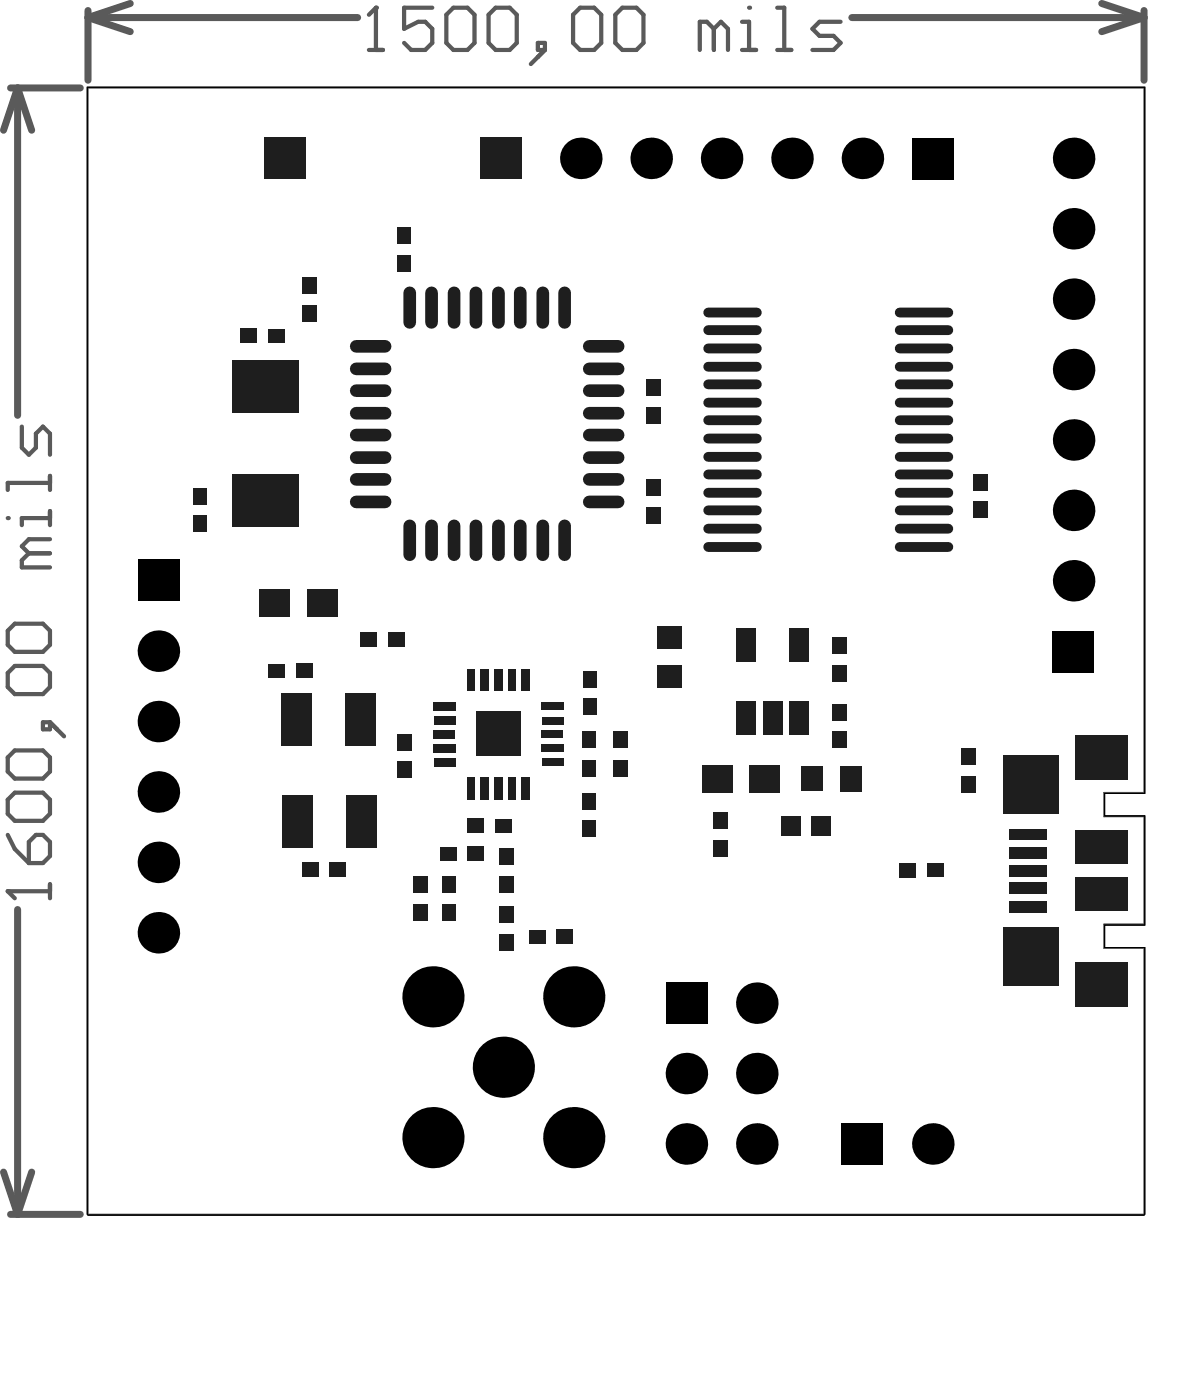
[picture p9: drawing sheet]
<svg xmlns="http://www.w3.org/2000/svg" width="72mm" height="84mm" viewBox="0 0 72 84" stroke-linecap="round" stroke-linejoin="round" font-family="sans-serif">
<path d="M5.3 5.3h63.6v42.5h-2.4v1.3h2.4v6.6h-2.4v1.4h2.4l-.1 16.1-63.5-.1z" fill="none" stroke="#000" stroke-width=".06"/>
<path d="M5.3 5.3h63.5v42.4h-2.4v1.5h2.4v6.5h-2.4v1.4h2.4v16h-63.5z" fill="none" stroke="#5a5a5a" stroke-width=".08"/>
<g fill="none" stroke="#5a5a5a" stroke-width=".42">
<path d="M.6 5.3h4.2M1.1 5.3l.8 2.5M1.1 5.3v19.7M1.1 5.3l-.9 2.5M5.3 .6v4.2M5.3 1.1l2.5 .8M5.3 1.1h16.2M7.8 .2l-2.5 .9M51.3 1.1h17.5M66.3 .2l2.5 .9M68.8 .6v4.2M68.8 1.1l-2.5 .8"/>
<path d="M1.1 54.8v18.3M.2 70.6l.9 2.5M.6 73.1h4.2M1.9 70.6l-.8 2.5"/>
</g>
<g fill="none" stroke="#5a5a5a" stroke-width=".25">
<path d="M22.2 3h.8M22.6 .5h.1M22.6 .5v2.5M22.6 .5l-.4 .4M26 .5h-1.7v1.2l.9-.4h.4l.4 .4v.9l-.4 .4h-.9l-.4-.4M27.3 .5h.8l.5 .4v1.7l-.5 .4h-.8l-.4-.4v-1.7zM29.8 .5h.9l.4 .4v1.7l-.4 .4h-.9l-.4-.4v-1.7zM32.4 2.6h.4v.4h-.4zM32.8 3l-.9 .9M34.9 .5h.9l.4 .4v1.7l-.4 .4h-.9l-.4-.4v-1.7zM37.5 .5h.8l.4 .4v1.7l-.4 .4h-.8l-.5-.4v-1.7zM43 1.7l-.5-.4h-.4v1.7"/>
<path d="M43 1.7v1.3M43 1.7l.4-.4 .4 .4v1.3M44.7 3h.8M44.7 1.3h.4v1.7M45.1 .5h.1M46.8 3h.8M46.8 .5h.4v2.5M50.6 1.3h-1.3l-.4 .4 .4 .5h.9l.4 .4-.4 .4h-1.3M.5 31.2h.1M.9 37.6h1.7l.4 .4v.8l-.4 .5h-1.7l-.4-.5v-.8zM1.3 25.7v1.3l.4 .4 .5-.4v-.9l.4-.4 .4 .4v1.3M1.7 33.3l-.4 .4v.5h1.7"/>
<path d="M1.7 33.3h1.3M3 28.7v.8M3 30.8v.8M3 29.1h-2.5v.4M3 31.2h-1.7v.4M3 32.5h-1.3l-.4 .4 .4 .4M.5 53.7h.1M.5 53.7h2.5M.5 53.7l.4 .4M.5 50.3l.4 .8 .8 .9M.9 40.1h1.7l.4 .4v.9l-.4 .4h-1.7l-.4-.4v-.9zM.9 45.2h1.7l.4 .4v.9l-.4 .4h-1.7l-.4-.4v-.9z"/>
<path d="M.9 47.7h1.7l.4 .5v.8l-.4 .4h-1.7l-.4-.4v-.8zM2.2 50.3h.4l.4 .4v.9l-.4 .4h-.9v-1.3zM2.6 43.5h.4v.4h-.4zM3 53.2v.9M3 43.5l.9 .8"/>
</g>
<g fill="#000">
<circle cx="35" cy="9.5" r="1.25"/>
<circle cx="39.2" cy="9.5" r="1.25"/>
<circle cx="43.4" cy="9.5" r="1.25"/>
<circle cx="47.7" cy="9.5" r="1.25"/>
<circle cx="51.9" cy="9.5" r="1.25"/>
<circle cx="64.6" cy="13.8" r="1.25"/>
<circle cx="64.6" cy="18" r="1.25"/>
<circle cx="64.6" cy="9.5" r="1.25"/>
<circle cx="9.5" cy="39.2" r="1.25"/>
<circle cx="64.6" cy="22.3" r="1.25"/>
<circle cx="64.6" cy="26.5" r="1.25"/>
<circle cx="64.6" cy="30.7" r="1.25"/>
<circle cx="64.6" cy="35" r="1.25"/>
<circle cx="9.5" cy="56.2" r="1.25"/>
<circle cx="9.5" cy="51.9" r="1.25"/>
<circle cx="9.5" cy="47.7" r="1.25"/>
<circle cx="9.5" cy="43.5" r="1.25"/>
<circle cx="26.1" cy="68.5" r="1.84"/>
<circle cx="26.1" cy="60" r="1.84"/>
<circle cx="30.3" cy="64.3" r="1.84"/>
<circle cx="34.5" cy="68.5" r="1.84"/>
<circle cx="34.5" cy="60" r="1.84"/>
<circle cx="41.3" cy="64.7" r="1.25"/>
<circle cx="41.3" cy="68.9" r="1.25"/>
<circle cx="45.5" cy="64.7" r="1.25"/>
<circle cx="45.5" cy="68.9" r="1.25"/>
<circle cx="45.5" cy="60.4" r="1.25"/>
<circle cx="56.1" cy="68.9" r="1.25"/>
</g>
<g fill="#000">
<path d="M54.9 8.3h2.5v2.5h-2.5z" fill-rule="evenodd"/>
<path d="M8.3 33.7h2.5v2.5h-2.5z" fill-rule="evenodd"/>
<path d="M40.1 59.1h2.5v2.5h-2.5z" fill-rule="evenodd"/>
<path d="M63.3 38h2.5v2.5h-2.5z" fill-rule="evenodd"/>
<path d="M50.6 67.6h2.5v2.5h-2.5z" fill-rule="evenodd"/>
</g>
<g fill="#1e1e1e">
<path d="M11.6 31h.8v1.1h-.8z" fill-rule="evenodd"/>
<path d="M11.6 29.4h.8v1h-.8z" fill-rule="evenodd"/>
<path d="M18.2 51.9h1v.9h-1z" fill-rule="evenodd"/>
<path d="M18.5 35.5h1.8v1.6h-1.8z" fill-rule="evenodd"/>
<path d="M18.2 18.4h.9v1h-.9z" fill-rule="evenodd"/>
<path d="M21.7 38.1h1v.9h-1z" fill-rule="evenodd"/>
</g>
<path d="M21.4 28.9h1.8M21.4 24.9h1.8M21.4 26.2h1.8M21.4 22.2h1.8" fill="none" stroke="#1e1e1e" stroke-width=".76"/>
<g fill="#1e1e1e">
<path d="M26.6 52.7h.8v1.1h-.8z" fill-rule="evenodd"/>
<path d="M24.9 52.7h.8v1.1h-.8z" fill-rule="evenodd"/>
<path d="M26.1 44.8h1.3v.5h-1.3z" fill-rule="evenodd"/>
<path d="M26.1 45.7h1.3v.5h-1.3z" fill-rule="evenodd"/>
<path d="M26.1 42.3h1.3v.5h-1.3z" fill-rule="evenodd"/>
<path d="M26.1 42.3h1.3v.5h-1.3z" fill-rule="evenodd"/>
<path d="M26.1 43.2h1.3v.5h-1.3z" fill-rule="evenodd"/>
</g>
<path d="M26 17.6v1.8M26 31.7v1.7" fill="none" stroke="#1e1e1e" stroke-width=".76"/>
<g fill="#1e1e1e">
<path d="M29.8 49.3h1v.9h-1z" fill-rule="evenodd"/>
<path d="M28.1 49.3h1v.9h-1z" fill-rule="evenodd"/>
</g>
<path d="M28.6 17.6v1.8M30 17.6v1.8M28.6 31.7v1.7M30 31.7v1.7" fill="none" stroke="#1e1e1e" stroke-width=".76"/>
<g fill="#1e1e1e">
<path d="M31.8 56h1v.8h-1z" fill-rule="evenodd"/>
<path d="M32.6 45.7h1.3v.4h-1.3z" fill-rule="evenodd"/>
<path d="M32.6 44.8h1.3v.5h-1.3z" fill-rule="evenodd"/>
<path d="M32.6 43.2h1.3v.4h-1.3z" fill-rule="evenodd"/>
<path d="M32.6 42.3h1.3v.5h-1.3z" fill-rule="evenodd"/>
</g>
<path d="M32.7 17.6v1.8M32.7 31.7v1.7" fill="none" stroke="#1e1e1e" stroke-width=".76"/>
<g fill="#1e1e1e">
<path d="M35 47.7h.8v1.1h-.8z" fill-rule="evenodd"/>
<path d="M35 49.4h.8v1h-.8z" fill-rule="evenodd"/>
<path d="M35 45.7h.8v1.1h-.8z" fill-rule="evenodd"/>
<path d="M35.1 42.1h.8v1h-.8z" fill-rule="evenodd"/>
</g>
<path d="M35.5 28.9h1.7M35.5 24.9h1.7M35.5 26.2h1.7M35.5 22.2h1.7" fill="none" stroke="#1e1e1e" stroke-width=".76"/>
<g fill="#1e1e1e">
<path d="M38.9 28.9h.8v1h-.8z" fill-rule="evenodd"/>
<path d="M38.9 24.5h.8v1h-.8z" fill-rule="evenodd"/>
<path d="M42.9 48.9h.9v1h-.9z" fill-rule="evenodd"/>
<path d="M48.8 49.2h1.2v1.1h-1.2z" fill-rule="evenodd"/>
<path d="M50.1 42.4h.8v1h-.8z" fill-rule="evenodd"/>
<path d="M50.1 38.4h.8v1h-.8z" fill-rule="evenodd"/>
<path d="M55.8 52h1v.8h-1z" fill-rule="evenodd"/>
<path d="M58.6 28.5h.8v1h-.8z" fill-rule="evenodd"/>
<path d="M16.1 40h1.1v.8h-1.1z" fill-rule="evenodd"/>
<path d="M14.4 19.8h1v.8h-1z" fill-rule="evenodd"/>
<path d="M16.1 19.8h1v.8h-1z" fill-rule="evenodd"/>
<path d="M17.8 40h1v.8h-1z" fill-rule="evenodd"/>
<path d="M18.2 16.7h.9v1h-.9z" fill-rule="evenodd"/>
</g>
<path d="M21.4 23.5h1.8M21.4 30.2h1.8M21.4 27.6h1.8M21.4 20.9h1.8" fill="none" stroke="#1e1e1e" stroke-width=".76"/>
<g fill="#1e1e1e">
<path d="M26.6 54.5h.8v1h-.8z" fill-rule="evenodd"/>
<path d="M24.9 54.5h.8v1h-.8z" fill-rule="evenodd"/>
<path d="M26.5 51h1v.8h-1z" fill-rule="evenodd"/>
<path d="M26.1 44h1.3v.5h-1.3z" fill-rule="evenodd"/>
<path d="M28.1 51h1v.9h-1z" fill-rule="evenodd"/>
<path d="M28.1 46.8h.5v1.4h-.5z" fill-rule="evenodd"/>
<path d="M28.9 46.8h.5v1.4h-.5z" fill-rule="evenodd"/>
<path d="M29.7 46.8h.6v1.4h-.6z" fill-rule="evenodd"/>
<path d="M29.7 40.3h.6v1.3h-.6z" fill-rule="evenodd"/>
<path d="M28.9 40.3h.5v1.3h-.5z" fill-rule="evenodd"/>
<path d="M28.1 40.3h.5v1.3h-.5z" fill-rule="evenodd"/>
<path d="M32.6 44h1.3v.4h-1.3z" fill-rule="evenodd"/>
<path d="M31.4 46.8h.5v1.4h-.5z" fill-rule="evenodd"/>
<path d="M31.4 40.3h.5v1.3h-.5z" fill-rule="evenodd"/>
<path d="M35 44h.8v1h-.8z" fill-rule="evenodd"/>
<path d="M35.1 40.4h.8v1h-.8z" fill-rule="evenodd"/>
</g>
<path d="M35.5 23.5h1.7M35.5 30.2h1.7M35.5 27.6h1.7M35.5 20.9h1.7" fill="none" stroke="#1e1e1e" stroke-width=".76"/>
<g fill="#1e1e1e">
<path d="M38.9 22.9h.8v1h-.8z" fill-rule="evenodd"/>
<path d="M38.9 30.5h.8v1h-.8z" fill-rule="evenodd"/>
<path d="M42.9 50.6h.9v1h-.9z" fill-rule="evenodd"/>
<path d="M42.3 46.1h1.8v1.6h-1.8z" fill-rule="evenodd"/>
<path d="M46 42.3h1.1v2h-1.1z" fill-rule="evenodd"/>
<path d="M45.1 46.1h1.8v1.6h-1.8z" fill-rule="evenodd"/>
<path d="M50.1 44h.8v1.1h-.8z" fill-rule="evenodd"/>
<path d="M50.1 40.1h.8v1h-.8z" fill-rule="evenodd"/>
<path d="M58.6 30.2h.8v1h-.8z" fill-rule="evenodd"/>
<path d="M19.8 51.9h1v.9h-1z" fill-rule="evenodd"/>
<path d="M23.9 45.9h.8v.9h-.8z" fill-rule="evenodd"/>
<path d="M23.3 38.1h1v.9h-1z" fill-rule="evenodd"/>
</g>
<path d="M24.7 17.6v1.8M27.3 17.6v1.8M24.7 31.7v1.7M27.3 31.7v1.7" fill="none" stroke="#1e1e1e" stroke-width=".76"/>
<g fill="#1e1e1e">
<path d="M23.9 15.3h.8v1.1h-.8z" fill-rule="evenodd"/>
<path d="M30 56.3h.9v1h-.9z" fill-rule="evenodd"/>
<path d="M30 54.6h.9v.9h-.9z" fill-rule="evenodd"/>
<path d="M33.5 56h1v.9h-1z" fill-rule="evenodd"/>
<path d="M30 52.7h.9v1.1h-.9z" fill-rule="evenodd"/>
<path d="M36.9 45.7h.8v1.1h-.8z" fill-rule="evenodd"/>
<path d="M39.6 37.7h1.5v1.4h-1.5z" fill-rule="evenodd"/>
</g>
<path d="M31.3 17.6v1.8M34 17.6v1.8M31.3 31.7v1.7M34 31.7v1.7" fill="none" stroke="#1e1e1e" stroke-width=".76"/>
<g fill="#1e1e1e">
<path d="M54.1 52h1v.9h-1z" fill-rule="evenodd"/>
<path d="M47 49.1h1.2v1.2h-1.2z" fill-rule="evenodd"/>
<path d="M47.5 37.9h1.2v2h-1.2z" fill-rule="evenodd"/>
<path d="M44.3 37.9h1.2v2h-1.2z" fill-rule="evenodd"/>
<path d="M64.7 58h3.2v2.6h-3.2z" fill-rule="evenodd"/>
<path d="M60.8 52.1h2.2v.7h-2.2z" fill-rule="evenodd"/>
<path d="M60.8 53.2h2.2v.6h-2.2z" fill-rule="evenodd"/>
<path d="M60.8 49.9h2.2v.7h-2.2z" fill-rule="evenodd"/>
<path d="M57.8 45.1h.9v1h-.9z" fill-rule="evenodd"/>
<path d="M23.9 44.2h.8v1h-.8z" fill-rule="evenodd"/>
<path d="M16.9 41.7h1.9v3.2h-1.9z" fill-rule="evenodd"/>
<path d="M20.8 41.8h1.8v3.1h-1.8z" fill-rule="evenodd"/>
<path d="M23.9 13.7h.8v1h-.8z" fill-rule="evenodd"/>
<path d="M30 51.1h.9v1h-.9z" fill-rule="evenodd"/>
<path d="M30.6 46.8h.5v1.4h-.5z" fill-rule="evenodd"/>
<path d="M30.6 40.3h.5v1.3h-.5z" fill-rule="evenodd"/>
<path d="M36.9 44h.8v1h-.8z" fill-rule="evenodd"/>
<path d="M39.6 40.1h1.5v1.3h-1.5z" fill-rule="evenodd"/>
<path d="M47.5 42.3h1.2v2h-1.2z" fill-rule="evenodd"/>
<path d="M44.3 42.3h1.2v2h-1.2z" fill-rule="evenodd"/>
<path d="M48.2 46.2h1.3v1.5h-1.3z" fill-rule="evenodd"/>
<path d="M50.5 46.1h1.4v1.6h-1.4z" fill-rule="evenodd"/>
<path d="M60.8 51h2.2v.7h-2.2z" fill-rule="evenodd"/>
<path d="M60.8 54.3h2.2v.6h-2.2z" fill-rule="evenodd"/>
<path d="M60.4 55.8h3.3v3.6h-3.3z" fill-rule="evenodd"/>
<path d="M64.7 50h3.2v2h-3.2z" fill-rule="evenodd"/>
<path d="M64.7 52.9h3.2v2h-3.2z" fill-rule="evenodd"/>
<path d="M60.4 45.5h3.3v3.5h-3.3z" fill-rule="evenodd"/>
<path d="M64.7 44.3h3.2v2.6h-3.2z" fill-rule="evenodd"/>
<path d="M57.8 46.8h.9v.9h-.9z" fill-rule="evenodd"/>
<path d="M20.8 47.9h1.9v3.1h-1.9z" fill-rule="evenodd"/>
<path d="M17 47.9h1.8v3.1h-1.8z" fill-rule="evenodd"/>
<path d="M15.6 35.5h1.9v1.6h-1.9z" fill-rule="evenodd"/>
</g>
<g fill="none" stroke="#1e1e1e" stroke-width=".59">
<path d="M42.6 19.9h2.9M42.6 18.8h2.9M54.1 19.9h3M54.1 18.8h3M42.6 32.9h2.9M42.6 31.8h2.9M42.6 29.7h2.9M42.6 28.6h2.9M42.6 26.4h2.9M42.6 25.3h2.9M42.6 23.1h2.9M42.6 22.1h2.9"/>
<path d="M42.6 21h2.9M54.1 32.9h3M54.1 31.8h3M54.1 29.7h3M54.1 28.6h3M54.1 26.4h3M54.1 25.3h3M54.1 23.1h3M54.1 22.1h3M54.1 21h3"/>
</g>
<path d="M28.6 42.9h2.7v2.6h-2.7z" fill-rule="evenodd" fill="#1e1e1e"/>
<path d="M42.6 30.7h2.9M42.6 27.5h2.9M42.6 24.2h2.9" fill="none" stroke="#1e1e1e" stroke-width=".59"/>
<g fill="#1e1e1e">
<path d="M13.9 28.6h4.1v3.1h-4.1z" fill-rule="evenodd"/>
<path d="M13.9 28.6h4.1v3.1h-4.1z" fill-rule="evenodd"/>
</g>
<path d="M54.1 30.7h3M54.1 27.5h3M54.1 24.2h3" fill="none" stroke="#1e1e1e" stroke-width=".59"/>
<g fill="#1e1e1e">
<path d="M14 21.7h4v3.1h-4z" fill-rule="evenodd"/>
<path d="M28.9 8.3h2.5v2.5h-2.5z" fill-rule="evenodd"/>
<path d="M15.9 8.3h2.5v2.5h-2.5z" fill-rule="evenodd"/>
</g>
<path d="M5.3 5.3h63.6v42.5h-2.4v1.3h2.4v6.6h-2.4v1.4h2.4l-.1 16.1-63.5-.1z" fill="none" stroke="#000" stroke-width=".06"/>
</svg>
